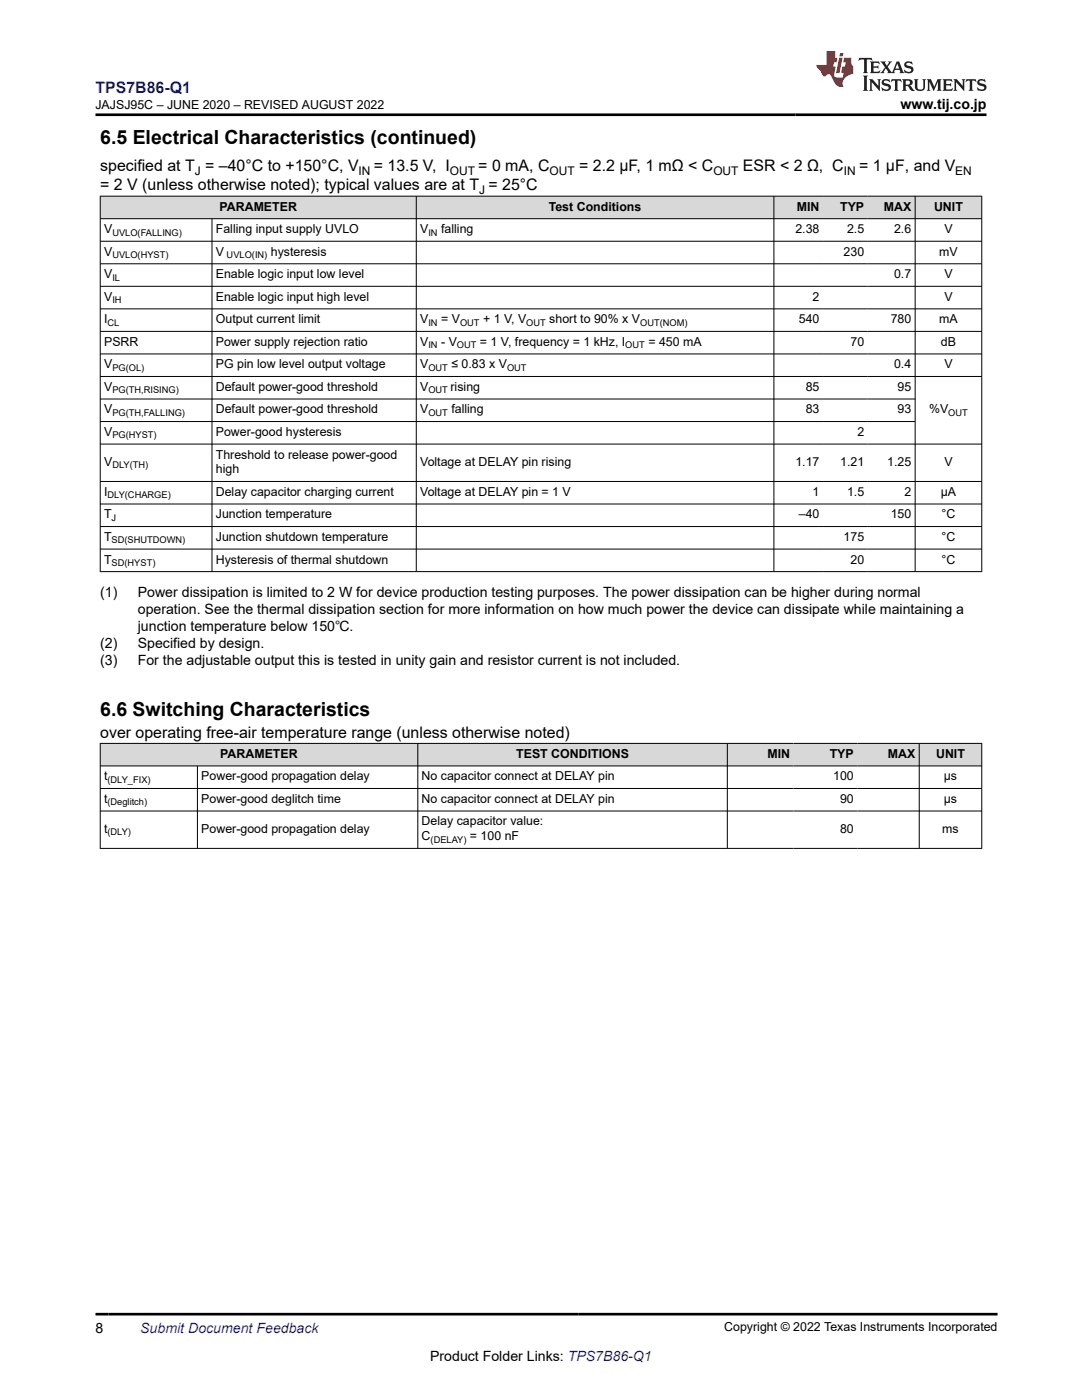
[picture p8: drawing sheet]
<svg xmlns="http://www.w3.org/2000/svg" width="216mm" height="279mm" viewBox="0 0 216 279" stroke-linecap="round" stroke-linejoin="round" font-family="sans-serif">
<defs><g id="words">
<g font-size="3.9">
<text x="20" y="28.7">6.5 Electrical Characteristics (continued)</text>
<text x="20" y="142.8">6.6 Switching Characteristics</text>
</g>
<text font-size="3.2" fill="#00f" x="19" y="18.6">TPS7B86-Q1</text>
<g font-size="3.2">
<text x="20" y="34.2">specified at T = –40°C to +150°C, V</text>
<text x="74.6" y="34.2">= 13.5 V, I</text>
<text x="95.4" y="34.2">= 0 mA, C</text>
<text x="115.6" y="34.2">= 2.2 µF, 1 mΩ &lt; C</text>
<text x="148.3" y="34.2">ESR &lt; 2 Ω, C</text>
<text x="171.4" y="34.2">= 1 µF, and V</text>
<text x="20" y="38">= 2 V (unless otherwise noted); typical values are at T = 25°C</text>
<text x="20" y="147.2">over operating free-air temperature range (unless otherwise noted)</text>
</g>
<g font-size="2.8">
<text x="179.7" y="21.7">www.tij.co.jp</text>
<text x="20" y="119.1">(1)</text>
<text x="27.5" y="119.1">Power dissipation is limited to 2 W for device production testing purposes. The power dissipation can be higher during normal</text>
<text x="27.5" y="122.5">operation. See the thermal dissipation section for more information on how much power the device can dissipate while maintaining a</text>
<text x="27.5" y="125.9">junction temperature below 150℃.</text>
<text x="20" y="129.3">(2)</text>
<text x="27.5" y="129.3">Specified by design.</text>
<text x="20" y="132.7">(3)</text>
<text x="27.5" y="132.7">For the adjustable output this is tested in unity gain and resistor current is not included.</text>
<text x="19" y="266">8</text>
<text x="85.8" y="271.7">Product Folder Links: TPS7B86-Q1</text>
</g>
<text font-size="2.8" fill="#00f" x="28" y="266">Submit Document Feedback</text>
<g font-size="2.5">
<text x="19" y="21.8">JAJSJ95C – JUNE 2020 – REVISED AUGUST 2022</text>
<text x="20.8" y="46.5">V</text>
<text x="43.1" y="46.5">Falling input supply UVLO</text>
<text x="43.8" y="42">PARAMETER</text>
<text x="83.8" y="46.5">V</text>
<text x="88" y="46.5">falling</text>
<text x="109.5" y="42">Test Conditions</text>
<text x="158.7" y="46.5">2.38</text>
<text x="159" y="42">MIN</text>
<text x="167.6" y="42">TYP</text>
<text x="169" y="46.5">2.5</text>
<text x="176.4" y="42">MAX</text>
<text x="178.4" y="46.5">2.6</text>
<text x="186.4" y="42">UNIT</text>
<text x="188.4" y="46.5">V</text>
<text x="20.8" y="51">V</text>
<text x="43.1" y="51">V</text>
<text x="54" y="51">hysteresis</text>
<text x="168.3" y="51">230</text>
<text x="187.4" y="51">mV</text>
<text x="20.8" y="55.5">V</text>
<text x="43.1" y="55.5">Enable logic input low level</text>
<text x="178.4" y="55.5">0.7</text>
<text x="188.4" y="55.5">V</text>
<text x="20.8" y="60">V</text>
<text x="20.8" y="64.5">I</text>
<text x="43.1" y="60">Enable logic input high level</text>
<text x="43.1" y="64.5">Output current limit</text>
<text x="83.8" y="64.5">V</text>
<text x="88" y="64.5">= V</text>
<text x="96.4" y="64.5">+ 1 V, V</text>
<text x="109.6" y="64.5">short to 90% x V</text>
<text x="159.4" y="64.5">540</text>
<text x="162.2" y="60">2</text>
<text x="177.7" y="64.5">780</text>
<text x="187.4" y="64.5">mA</text>
<text x="188.4" y="60">V</text>
<text x="20.8" y="69">PSRR</text>
<text x="43.1" y="69">Power supply rejection ratio</text>
<text x="83.8" y="69">V</text>
<text x="88" y="69">- V</text>
<text x="95.8" y="69">= 1 V, frequency = 1 kHz, I</text>
<text x="129.4" y="69">= 450 mA</text>
<text x="169.7" y="69">70</text>
<text x="187.7" y="69">dB</text>
<text x="20.8" y="73.5">V</text>
<text x="43.1" y="73.5">PG pin low level output voltage</text>
<text x="83.8" y="73.5">V</text>
<text x="90.1" y="73.5">≤ 0.83 x V</text>
<text x="178.4" y="73.5">0.4</text>
<text x="188.4" y="73.5">V</text>
<text x="20.8" y="78">V</text>
<text x="20.8" y="82.5">V</text>
<text x="43.1" y="78">Default power-good threshold</text>
<text x="43.1" y="82.5">Default power-good threshold</text>
<text x="83.8" y="78">V</text>
<text x="83.8" y="82.5">V</text>
<text x="89.9" y="78">rising</text>
<text x="90.1" y="82.5">falling</text>
<text x="160.8" y="78">85</text>
<text x="160.8" y="82.5">83</text>
<text x="179.1" y="78">95</text>
<text x="179.1" y="82.5">93</text>
<text x="185.4" y="82.5">%V</text>
<text x="20.8" y="87">V</text>
<text x="43.1" y="87">Power-good hysteresis</text>
<text x="171.1" y="87">2</text>
<text x="20.8" y="93">V</text>
<text x="43.1" y="91.5">Threshold to release power-good</text>
<text x="43.1" y="94.5">high</text>
<text x="83.8" y="93">Voltage at DELAY pin rising</text>
<text x="158.7" y="93">1.17</text>
<text x="167.6" y="93">1.21</text>
<text x="177" y="93">1.25</text>
<text x="188.4" y="93">V</text>
<text x="20.8" y="99">I</text>
<text x="43.1" y="99">Delay capacitor charging current</text>
<text x="83.8" y="99">Voltage at DELAY pin = 1 V</text>
<text x="162.2" y="99">1</text>
<text x="169" y="99">1.5</text>
<text x="180.5" y="99">2</text>
<text x="187.7" y="99">µA</text>
<text x="20.8" y="103.5">T</text>
<text x="20.8" y="108">T</text>
<text x="43.1" y="103.5">Junction temperature</text>
<text x="43.1" y="108">Junction shutdown temperature</text>
<text x="159.4" y="103.5">–40</text>
<text x="168.3" y="108">175</text>
<text x="177.7" y="103.5">150</text>
<text x="187.9" y="103.5">°C</text>
<text x="187.9" y="108">°C</text>
<text x="20.8" y="112.5">T</text>
<text x="43.1" y="112.5">Hysteresis of thermal shutdown</text>
<text x="169.7" y="112.5">20</text>
<text x="187.9" y="112.5">°C</text>
<text x="20.8" y="155.7">t</text>
<text x="40.2" y="155.7">Power-good propagation delay</text>
<text x="44" y="151.2">PARAMETER</text>
<text x="84.1" y="155.7">No capacitor connect at DELAY pin</text>
<text x="103" y="151.2">TEST CONDITIONS</text>
<text x="153.1" y="151.2">MIN</text>
<text x="165.6" y="151.2">TYP</text>
<text x="166.2" y="155.7">100</text>
<text x="177.2" y="151.2">MAX</text>
<text x="186.8" y="151.2">UNIT</text>
<text x="188.3" y="155.7">µs</text>
<text x="20.8" y="160.2">t</text>
<text x="40.2" y="160.2">Power-good deglitch time</text>
<text x="84.1" y="160.2">No capacitor connect at DELAY pin</text>
<text x="167.6" y="160.2">90</text>
<text x="188.3" y="160.2">µs</text>
<text x="20.8" y="166.2">t</text>
<text x="40.2" y="166.2">Power-good propagation delay</text>
<text x="84.1" y="164.7">Delay capacitor value:</text>
<text x="84.1" y="167.7">C</text>
<text x="93.8" y="167.7">= 100 nF</text>
<text x="167.6" y="166.2">80</text>
<text x="188" y="166.2">ms</text>
<text x="144.5" y="265.7">Copyright © 2022 Texas Instruments Incorporated</text>
</g>
<g font-size="2.4">
<text x="38.9" y="34.8">J</text>
<text x="71.6" y="34.8">IN</text>
<text x="89.8" y="34.8">OUT</text>
<text x="109.6" y="34.8">OUT</text>
<text x="142.3" y="34.8">OUT</text>
<text x="168.4" y="34.8">IN</text>
<text x="190.6" y="34.8">EN</text>
<text x="95.6" y="38.6">J</text>
</g>
<g font-size="1.9">
<text x="22.4" y="47">UVLO(FALLING)</text>
<text x="85.5" y="47">IN</text>
<text x="22.4" y="51.5">UVLO(HYST)</text>
<text x="45.2" y="51.5">UVLO(IN)</text>
<text x="22.4" y="56">IL</text>
<text x="21.5" y="65">CL</text>
<text x="22.4" y="60.5">IH</text>
<text x="85.5" y="65">IN</text>
<text x="91.8" y="65">OUT</text>
<text x="105" y="65">OUT</text>
<text x="127.7" y="65">OUT(NOM)</text>
<text x="85.5" y="69.5">IN</text>
<text x="91.2" y="69.5">OUT</text>
<text x="124.8" y="69.5">OUT</text>
<text x="22.4" y="74">PG(OL)</text>
<text x="85.5" y="74">OUT</text>
<text x="101.2" y="74">OUT</text>
<text x="22.4" y="78.5">PG(TH,RISING)</text>
<text x="22.4" y="83">PG(TH,FALLING)</text>
<text x="85.5" y="78.5">OUT</text>
<text x="85.5" y="83">OUT</text>
<text x="189.2" y="83">OUT</text>
<text x="22.4" y="87.5">PG(HYST)</text>
<text x="22.4" y="93.5">DLY(TH)</text>
<text x="21.5" y="99.5">DLY(CHARGE)</text>
<text x="22.3" y="104">J</text>
<text x="22.3" y="108.5">SD(SHUTDOWN)</text>
<text x="22.3" y="113">SD(HYST)</text>
<text x="21.5" y="156.2">(DLY_FIX)</text>
<text x="21.5" y="160.7">(Deglitch)</text>
<text x="21.5" y="166.7">(DLY)</text>
<text x="85.9" y="168.2">(DELAY)</text>
</g>
</g></defs>
<g fill="#d8d8d8">
<path d="M20 39.1h175.9v4.5h-175.9z" fill-rule="evenodd"/>
<path d="M20.1 39.2h62.9v4.4h-62.9z" fill-rule="evenodd"/>
<path d="M83.1 39.2h71.3v4.4h-71.3z" fill-rule="evenodd"/>
<path d="M154.5 39.2h9.7v4.4h-9.7z" fill-rule="evenodd"/>
<path d="M164.2 39.2h9v4.4h-9z" fill-rule="evenodd"/>
<path d="M173.2 39.2h9.3v4.4h-9.3z" fill-rule="evenodd"/>
<path d="M182.7 39.2h13.1v4.4h-13.1z" fill-rule="evenodd"/>
</g>
<g fill="none" stroke="#000" stroke-width=".2">
<path d="M19.9 39.1h176.1M20 39.1v75M83.1 39.1v75M154.4 39.1v75M182.6 39.1v75M195.9 39.1v75M19.9 43.6h176.1M19.9 48.1h176.1M19.9 52.6h176.1M19.9 57.1h176.1M42.3 43.6v70.5M19.9 61.6h176.1"/>
<path d="M19.9 66.1h176.1M19.9 70.6h176.1M19.9 75.1h176.1M19.9 79.6h162.8M19.9 88.6h176.1M19.9 84.1h162.8M19.9 96.1h176.1M19.9 100.6h176.1M19.9 105.1h176.1M19.9 109.6h176.1M19.9 114.1h176.1"/>
</g>
<g fill="#d8d8d8">
<path d="M20 148.4h175.9v4.5h-175.9z" fill-rule="evenodd"/>
<path d="M20.1 148.4h63.2v4.4h-63.2z" fill-rule="evenodd"/>
<path d="M83.4 148.4h61.7v4.4h-61.7z" fill-rule="evenodd"/>
<path d="M145.2 148.4h13.1v4.4h-13.1z" fill-rule="evenodd"/>
<path d="M158.3 148.4h12.8v4.4h-12.8z" fill-rule="evenodd"/>
<path d="M171.1 148.4h12.3v4.4h-12.3z" fill-rule="evenodd"/>
<path d="M183.5 148.4h12.3v4.4h-12.3z" fill-rule="evenodd"/>
</g>
<path d="M19.9 148.4h176.1M19.9 152.9h176.1M19.9 157.4h176.1M20 148.3v21.1M39.4 152.9v16.5M83.4 148.3v21.1M145.1 148.3v21.1M183.4 148.3v21.1M195.9 148.3v21.1M19.9 161.9h176.1M19.9 169.3h176.1" fill="none" stroke="#000" stroke-width=".2"/>
<path d="M171.5 11.6l-.2 .5 .5-.2h.6v.1v2.2l-.2 .4h1l-.2-.4v-2.2v-.1h.5l.5 .2-.1-.5zM173.6 12.3l.2 .4v1.5l-.2 .4h1.9l.1-.6a1.08 1.08 0 0 1-1.3 .2v-.7h.6l.4 .2v-.7l-.4 .2h-.6v-.5l.2-.2a1 1 0 0 1 1 .3l-.1-.5zM175.7 12.3l.9 1.1-1 1.2h.9l-.2-.2 .5-.8 .4 .8-.2 .2h1.6l-.2-.2 .2-.5h.9l.1 .5-.1 .2h.9l-.2-.3-.8-2h-.5l-.9 2.2-.9-1.1 .9-1.1h-.8l.2 .2-.4 .6-.4-.6 .2-.2zM179 12.7l.4 1h-.7zM180.7 12.4a.65 .65 0 0 0-.2 .7 .65 .65 0 0 0 .6 .5l.6 .1 .1 .3a.79 .79 0 0 1-.7 .4 .79 .79 0 0 1-.7-.5l.1 .7 .2-.1a.93 .93 0 0 0 1.1 .1 .93 .93 0 0 0 .4-1 1.46 1.46 0 0 0-1.2-.6l-.1-.3a1.09 1.09 0 0 1 1.2 .2l-.2-.6-.1 .1-.5-.2zM172.2 15.1l.2 .4v2.2l-.2 .4h1l-.2-.4v-2.2l.2-.4zM173.4 15.8l.2 .4v1.5l-.2 .4h.8l-.3-.4 .1-1.3 1.6 1.8v-2l.2-.4h-.7l.1 .2 .1 1.1-1.2-1.3zM176.2 15.9a.65 .65 0 0 0-.2 .8 .65 .65 0 0 0 .6 .4l.6 .2 .1 .2a.79 .79 0 0 1-.7 .4 .79 .79 0 0 1-.7-.5l.1 .7 .2-.1a.93 .93 0 0 0 1.1 .1 .93 .93 0 0 0 .4-.9 1.46 1.46 0 0 0-1.2-.6l-.1-.4a1.09 1.09 0 0 1 1.2 .2l-.1-.6-.2 .1-.5-.1zM177.9 15.8l-.1 .6a.63 .63 0 0 1 .8-.3v1.6l-.3 .4h1l-.2-.4v-1.6a.66 .66 0 0 1 .8 .3l-.1-.6zM180 15.8l.2 .4v1.5l-.2 .4h1l-.2-.2-.1-.7h.5l.1 .2a.79 .79 0 0 0 1.2 .6l-1-.9a.61 .61 0 0 0 .6-.6 .61 .61 0 0 0-.5-.7zM180.8 16.1h.1a.47 .47 0 0 1 .5 .1 .47 .47 0 0 1 .1 .5l-.1 .1-.7 .1zM182.3 15.8l.2 .2a2.27 2.27 0 0 0 .4 2 1.04 1.04 0 0 0 1.7-.7v-1.3l.2-.2h-.8l.2 .4v1.1a.6 .6 0 0 1-.6 .6 .6 .6 0 0 1-.6-.6v-1.1l.3-.4zM184.9 15.8l.2 .4v1.5l-.2 .4h.8l-.3-.4v-1.4l.9 1.9 .9-1.9v1.4l-.3 .4h1l-.2-.4v-1.5l.2-.4h-.8l-.7 1.5-.6-1.5zM188.1 15.8l.2 .4v1.5l-.2 .4h1.9l.1-.6a1.09 1.09 0 0 1-1.3 .2v-.7h.6l.4 .2v-.6l-.4 .2h-.6v-.6l.2-.1a1.01 1.01 0 0 1 1 .3l-.1-.6zM190.2 15.8l.3 .4v1.5l-.3 .4h.8l-.2-.4v-1.3l1.6 1.8v-2l.2-.4h-.7l.2 .2v1.1l-1.2-1.3zM192.8 15.8l-.1 .6a.63 .63 0 0 1 .8-.3v1.6l-.3 .4h1l-.2-.4v-1.6a.66 .66 0 0 1 .8 .3l-.1-.6zM195.2 15.9a.65 .65 0 0 0-.2 .8 .65 .65 0 0 0 .6 .4l.6 .2 .2 .2a.79 .79 0 0 1-.7 .4 .79 .79 0 0 1-.7-.5l.1 .7 .2-.1a.93 .93 0 0 0 1 .1 .93 .93 0 0 0 .5-.9 1.46 1.46 0 0 0-1.3-.6v-.4a1.09 1.09 0 0 1 1.2 .2l-.2-.6-.2 .1-.5-.1z" fill="#231f20"/>
<path d="M164.9 10.2v2.8h-2l.1 .3 .8 1a.95 .95 0 0 0 1 .9 .59 .59 0 0 1 .5-.4 .59 .59 0 0 1 .5 .4l.4 .7a1.59 1.59 0 0 0 2.1 1.4 1.61 1.61 0 0 1 1-2.3l1-.3-.1-1.5a1.59 1.59 0 0 1-.3-1.7h-1.5l-.2 .9h.6l-.2 .9h-.5l-.2 1v.2l.4 .1-.1 .9h-.7a.73 .73 0 0 1-1-.7l.3-1.5h-.5l.1-.9h.5l.2-.9h-.5v-1.3zM167.4 11.5l-.6 3.1h.7l.6-3.1zM167.6 10.6l-.1 .6h.7l.1-.6z" fill="#ed1c24"/>
<path d="M19 22.9h177.8M19 262.3h180" fill="none" stroke="#000" stroke-width=".53"/>
<use href="#words"/>
</svg>
